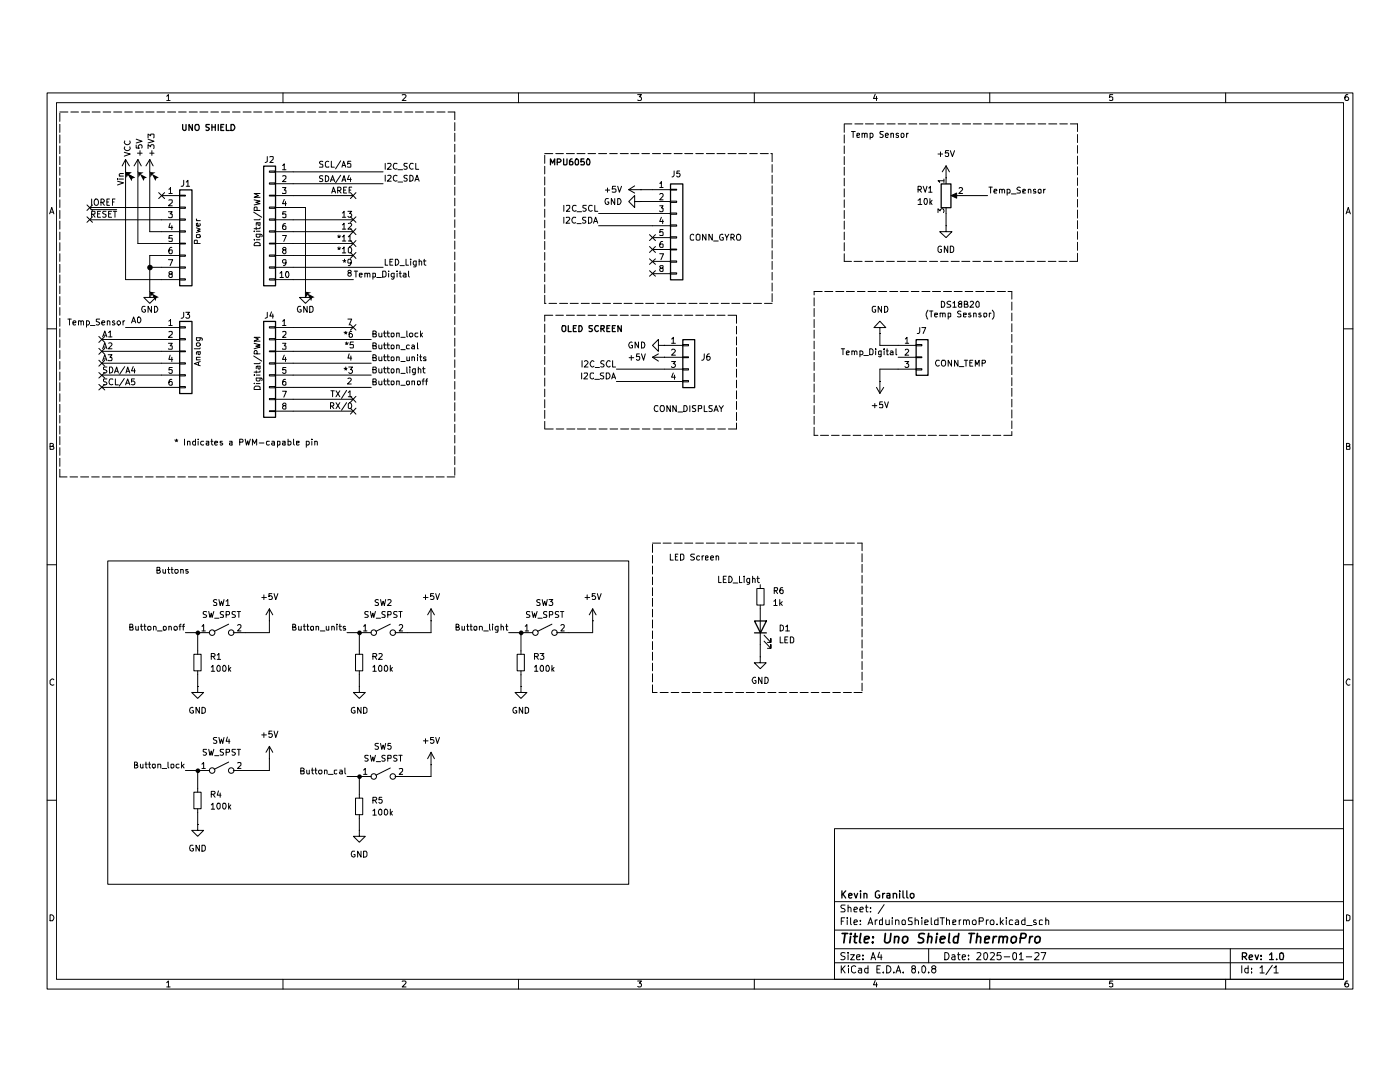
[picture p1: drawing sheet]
<svg xmlns="http://www.w3.org/2000/svg" width="279mm" height="216mm" viewBox="0 0 279 216" stroke-linecap="round" stroke-linejoin="round" font-family="sans-serif">
<g fill="none" stroke="#000" stroke-width=".2">
<path d="M9.4 18.5h260.6v178.9h-260.6zM33.3 19.2l.3-.3v1.2M56.5 18.5v2M80.3 19l.6-.1 .1 .1-.1 .4-.6 .7h.7M103.5 18.5v2M127.3 18.9h.7l-.4 .4 .3 .1 .1 .2-.1 .4h-.6M150.5 18.5v2M174.7 18.8l-.4 .8h.8M174.9 19.2v.9M197.5 18.5v2M222.1 18.9h-.6l-.1 .6 .2-.2 .4 .1 .1 .6h-.7M244.6 18.5v2"/>
<path d="M269 18.9a.55 .55 0 0 0-.6 .5l.1 .6 .4 .1 .3-.3v-.2l-.3-.3h-.3l-.2 .3M11.3 20.5h256.8v174.9h-256.8zM11.9 22.4h1.6M11.9 22.6v1.6M11.9 24.8v1.6M11.9 26.9v1.6M11.9 29.1v1.5M11.9 31.2v1.7M11.9 33.4v1.6M11.9 35.6v1.5M11.9 37.7v1.6M11.9 39.9v1.5"/>
<path d="M14.1 22.4h1.6M16.3 22.4h1.6M18.3 39.7v1.3M18.4 22.4h1.6M19 39.8l.3-.1a.73 .73 0 0 1 0 1.3l-.3-.1a.87 .87 0 0 1 0-1.1zM20.6 22.4h1.5M21.8 39.7h-.5v1.3h.5M22.7 22.4h1.6M22.9 39.7h-.5v1.3M23.5 36.2l1.1 .3-1.1 .4M23.5 35.7h.1M23.8 35.7h.8"/>
<path d="M23.8 35.1h.8M24.6 34.6h-.6l-.2 .2 .2 .3M24.8 30.4l1.2 .3-1.2 .5M24.9 29.3a.55 .55 0 0 0 .5 .8 .55 .55 0 0 0 .5-.8M24.9 28.1a.55 .55 0 0 0 .5 .8 .55 .55 0 0 0 .5-.8M24.9 22.4h1.5M25.1 31.8v24h10.7M25.1 31.8l-.7 1.3M25.1 31.8l.7 1.3M27 22.4h1.6M27.2 29v.5h.6l-.2-.4 .3-.2 .4 .1v.5M27.2 27.8l1.2 .4-1.2 .3"/>
<path d="M27.4 30.6h1M27.5 31.8v16.8h8.3M27.5 31.8l-.7 1.3M27.5 31.8l.7 1.3M27.9 30.1v.9M29.1 22.4h1.6M29.5 29.6v-.7l.6 .4 .1-.4h.4l.1 .1-.1 .6M29.5 27.8l1.2 .4-1.2 .3M29.5 27.5v-.7l.6 .3v-.3h.5v.7M29.9 31.8v14.4h5.9M29.9 31.8l-.8 1.3M29.9 31.8l.7 1.3"/>
<path d="M29.9 30.6h.8M30.3 30.1v.9M31.3 22.4h1.6M31.7 38.4l1.2 1.2M32.3 39h3.5M32.9 38.4l-1.2 1.2M33.3 20.1h.7M33.4 22.4h1.7M33.7 37.8l.3-.4v1.2M33.7 40l.6-.1 .1 .5-.8 .7h.8M33.7 38.6h.7M35.6 22.4h1.6"/>
<path d="M35.8 38.9h1.2v.2h-1.2zM36.7 36v.8l-.2 .4h-.3M37.2 36.3l.3-.3v1.2M37.2 37.2h.6M37.8 22.4h1.6M39.9 22.4h1.6M42.1 22.4h1.5M44.2 22.4h1.6M46.4 22.4h1.5M48.5 22.4h1.6M50.6 22.4h1.6M50.7 39.9l1.2 .2-.8 .3 .8 .2-1.2 .3"/>
<path d="M51.9 38.6h-1.2l.9 .4-.9 .4h1.2M52.8 22.4h1.6M53.3 31.2v1.1l-.4 .1M53.8 38.9h1.1v.2h-1.1zM53.8 36.5h1.1v.2h-1.1zM53.8 34.1h1.1v.3h-1.1zM53.8 31.3h.7v.4l-.7 .7h.7M54.9 39h15.6M54.9 34.3h21.6M54.9 36.7h21.6M54.9 22.4h1.7M56.4 33l.3-.3v1.2"/>
<path d="M56.4 35.1h.7v.5l-.7 .6h.7M56.4 37.4h.7l-.4 .5 .4 .1v.5h-.7M56.4 33.9h.7M56.7 39.8l-.3 .8h.7M57.1 22.4h1.6M59.3 22.4h1.6M61.4 22.4h1.6M63.6 22.4h1.5M64.4 35.1h-.6v.5l.5 .1 .1 .3-.2 .2h-.4M64.4 32.3l-.4-.1-.2 .2 .2 .4 .4 .1v.4l-.6 .1M64.9 35.1l.6 .1 .1 .4-.1 .5-.3 .1h-.3zM65.6 32.3a.45 .45 0 0 0-.7 .1v.7l.2 .3 .5-.1"/>
<path d="M65.7 22.4h1.6M66 36.2l.4-1.1 .4 1.1M66 35.9h.6M66.1 32.2v1.2h.6M66.2 38.5l.3-1.2 .5 1.2M66.3 38.2h.6M67.4 38l.6-.1v-.5l-.6-.1v1.2M67.6 38l.5 .5M67.9 22.4h1.5M68 35l-1 1.5M68 32.1l-1 1.6M68.2 36.2l.5-1.1 .3 1.1"/>
<path d="M68.2 33.4l.4-1.2 .4 1.2M68.3 35.9h.6M68.3 33h.6M68.6 37.9h.4M69.2 37.3h-.6v1.2h.6M69.7 35l-.4 .8h.8M69.7 37.9h.3M69.9 35.5v.7M69.9 38.4l1.1 1.2M70 32.2h-.6l-.1 .6 .2-.2 .4 .1 .1 .6h-.7M70 22.4h1.6M70.2 37.3h-.5v1.2"/>
<path d="M71 38.4l-1.1 1.2M72.1 22.4h1.6M74.3 22.4h1.6M76.5 22.4h1.6M76.9 32.6v1.2M76.9 35v1.2M77.4 32.7l.5-.1 .2 .3-.8 .9h.8M77.4 35.1l.4-.1 .3 .3-.8 .9h.8M78.7 22.4h1.5M79.2 32.7l-.5-.1a.61 .61 0 0 0-.2 .8 .61 .61 0 0 0 .7 .3M79.2 35.1l-.2-.1a.6 .6 0 0 0-.5 .6 .6 .6 0 0 0 .5 .6l.2-.1M79.4 33.9h.9"/>
<path d="M79.4 36.3h.9M80.8 22.4h1.6M81.3 32.6h-.6a.47 .47 0 0 0 0 .5 .47 .47 0 0 0 .5 .2v.4h-.6M81.3 35.1h-.6v.4l.5 .1 .1 .3-.3 .3-.4-.1M81.8 35l.6 .1 .1 .4-.1 .5-.4 .2h-.2zM82.5 32.7l-.5-.1a.61 .61 0 0 0-.3 .8 .61 .61 0 0 0 .8 .3M82.8 36.2l.4-1.2 .5 1.2M82.9 35.8h.6M82.9 22.4h1.6M83 32.6v1.2h.6M85.1 22.4h1.5M87.2 22.4h1.6"/>
<path d="M89.4 22.4h1.4v1.5M90.8 24.5v1.6M90.8 26.6v1.6M90.8 28.8v1.5M90.8 30.9v1.6M90.8 33.1v1.5M90.8 35.2v1.6M90.8 37.3v1.6M90.8 39.5v1.6M108.7 30.6h1.6M108.7 31v1.6M108.7 33.2v1.5"/>
<path d="M108.7 35.3v1.6M108.7 37.4v1.6M108.7 39.6v1.5M110.9 30.6h1.5M113 30.6h1.6M115.1 30.6h1.7M117.3 30.6h1.6M119.5 30.6h1.6M120.8 37.9h.9M121.2 37.5v.9M121.4 39.6h-.4a.67 .67 0 0 0-.3 .7 .67 .67 0 0 0 .5 .5l.3-.2v-.3h-.3M121.7 30.6h1.5"/>
<path d="M122.7 39.6v1.2l-.7-1.2v1.2M122.9 37.2h-.6l-.1 .6 .6-.1 .1 .1v.4l-.1 .2-.6-.1M123.3 39.6h.4a.66 .66 0 0 1 .2 .8 .66 .66 0 0 1-.6 .4zM123.3 37.2l.3 1.2 .4-1.2M123.8 30.6h1.6M125.5 37.8l1.2 .7M125.5 37.8h8.3M125.9 30.6h1.6M126.7 37.1l-1.2 .7M127.8 37.8h.1M128.1 30.6h1.5M130.2 30.6h1.6"/>
<path d="M131.7 36.6h.1l.2-.4v1.2M131.7 38.8l.1-.2h.4l.1 .2v.3l-.6 .8h.6M131.7 37.4h.6M132.3 30.6h1.6M133.8 37.8h1.2v.1h-1.2zM134.5 34.1v.9l-.4 .3M134.5 30.6h1.6M135.6 34.1h-.5l-.1 .5h.6v.6l-.4 .1-.2-.2M136.7 30.6h1.6M138.9 30.6h1.5M141 30.6h1.6M143.1 30.6h1.6"/>
<path d="M145.3 30.6h1.6M147.4 30.6h1.6M149.6 30.6h1.5M151.7 30.6h1.6M153.8 30.6h.3v1.7M154.1 32.9v1.5M154.1 35v1.6M154.1 37.1v1.6M154.1 39.3v1.6M168.5 24.7h1.5M168.5 24.8v1.6M168.5 26.9v1.6"/>
<path d="M168.5 29.1v1.5M168.5 31.2v1.7M168.5 33.4v1.6M168.5 35.6v1.5M168.5 37.7v1.6M168.5 39.9v1.5M169.9 26.2h.8M170.3 26.2v1.2M170.6 24.7h1.6M171 27l.5-.1v-.2h-.5v.6h.5M172 26.8l.2-.2 .4 .1v.7M172 26.6v.8"/>
<path d="M172.6 26.8l.1-.2 .4 .1v.7M172.7 24.7h1.6M173.7 26.7l.3-.1 .2 .2v.5h-.5M173.7 26.6v1.2M174.9 24.7h1.5M176.3 26.2h-.6v.6l.5 .1 .1 .3-.3 .2-.4-.1M176.7 27l.6-.1-.2-.3-.4 .2v.5l.2 .1 .3-.1M177 24.7h1.6M177.8 26.8l.2-.2 .3 .1v.7M177.8 26.6v.8M179.2 24.7h1.6M179.3 26.7l-.3-.1-.2 .2 .2 .2 .3 .1v.2h-.5"/>
<path d="M180 26.6l.3 .1 .1 .1v.4l-.2 .2-.4-.1v-.5zM180.9 26.6v.8M181.3 26.6l-.4 .2M181.4 24.7h1.6M183.2 40l.4-.4v1.2M183.2 37.8h.6v-.5l-.6-.1v1.2M183.5 24.7h1.6M183.5 37.8l.4 .6M184.2 37.2l.5 1.2 .3-1.2M184.5 39.7l.1-.1a.59 .59 0 0 1 .5 .4 .59 .59 0 0 1-.1 .6l-.2 .2-.3-.2zM185.3 37.5h.2l.2-.3v1.2M185.3 38.4h.7"/>
<path d="M185.6 39.6v1.2M185.7 24.7h1.5M186 40l-.4 .5M187.2 30.7h.9M187.7 30.3v.9M187.8 24.7h1.6M188.4 36.1h-1.2l.3 .3M188.4 35.7v.7M188.8 35.5h.1M188.8 33.1v3.6M188.8 33.1l-.8 1.2M188.8 33.1l.7 1.2"/>
<path d="M189.3 30.1h-.6l-.1 .5h.7v.5l-.2 .1h-.3l-.2-.1M189.7 30.1l.4 1.1 .4-1.1M189.8 39l1.1-.5v1zM190 24.7h1.5M190.2 39h6.9M191.4 37.6l.5-.2 .2 .4-.8 .8h.8M192.1 24.7h1.6M194.2 24.7h1.6M196.4 24.7h1.6M197.4 37.3h.6M197.7 37.3v1.2M198.4 38.2l.6-.2-.2-.2-.4 .1v.5l.1 .1h.4"/>
<path d="M198.5 24.7h1.7M199.5 37.8h.3l.2 .1v.6M199.5 37.8v.7M200 37.9l.2-.1 .3 .1v.6M200.7 24.7h1.6M201 37.8a.36 .36 0 0 1 .6 .2l-.1 .5h-.5M201 37.8v1.1M201.8 38.7h1M202.9 24.7h1.6M203.6 37.4l-.4-.1-.3 .3 .1 .2 .6 .3v.3l-.7 .1M204.1 38.2l.5-.2v-.2h-.5v.7h.5M205 24.7h1.6"/>
<path d="M205.2 37.8h.4l.1 .1v.6M205.2 37.8v.7M206.7 37.8h-.5v.3l.5 .1 .1 .2-.1 .1h-.5M207.2 24.7h1.5M207.3 37.8h.5l-.1 .7h-.4zM208.3 37.8v.7M208.6 37.8l-.3 .2M209.3 24.7h1.6M211.5 24.7h1.5M213.6 24.7h1.5v1.5M215.1 26.8v1.6M215.1 29v1.6"/>
<path d="M215.1 31.2v1.6M215.1 33.3v1.6M215.1 35.5v1.5M215.1 37.6v1.6M215.1 39.8v1.5M9.9 42.7l.4-1.3 .5 1.3M10.1 42.3h.6M11.9 42v1.6M11.9 44.1v1.6M11.9 46.3v1.5M11.9 48.4v1.6M11.9 50.6v1.6"/>
<path d="M11.9 52.7v1.7M11.9 54.9v1.6M11.9 57.1v1.5M11.9 59.2v1.6M17.4 40.9l1.1 1.1M17.4 43.3l1.1 1.1M17.9 41.4h17.9M17.9 43.9h17.9M18.1 41.8h5.2M18.3 42.8l.7-.1v-.5h-.7v1.1M18.5 40.9l-1.1 1.1M18.5 43.3l-1.1 1.1"/>
<path d="M18.5 42.8l.5 .5M19.5 42.7h.4M20.1 42.2h-.6v1.1h.6M20.2 40.4l.5-.1 .1-.3-.2-.3h-.4v1.3M20.4 40.4l.4 .6M21.2 42.2h-.5l-.2 .1 .2 .4 .5 .1v.4l-.2 .1h-.5M21.3 40.3h.4M21.7 42.7h.4M22.3 42.2h-.6v1.1h.6M22.4 40.3h.4M22.6 42.2h.7M22.9 42.2v1.1"/>
<path d="M29.9 53.3h5.9M33.6 42.2h.8l-.4 .5 .4 .1v.5h-.8M33.6 51.8h.9l-.5 1.2M34 44.5l-.3 .9h.8M34 54.7l-.3-.3 .1-.1h.6v.3l-.4 .1a.35 .35 0 0 0-.3 .3 .35 .35 0 0 0 .3 .4l.4-.1v-.5l-.2-.1M34.3 49.4h-.3a.93 .93 0 0 0-.2 1.1l.4 .1 .2-.1v-.5l-.6-.1-.1 .2M34.3 45v.8M34.4 47h-.6l-.1 .6 .6-.1 .1 .6h-.7M35.8 55.6h1.2v.3h-1.2zM35.8 53.3h1.2v.2h-1.2zM35.8 50.9h1.2v.2h-1.2zM35.8 48.5h1.2v.2h-1.2z"/>
<path d="M35.8 46.1h1.2v.2h-1.2zM35.8 43.7h1.2v.2h-1.2zM35.8 41.3h1.2v.3h-1.2zM35.8 51h-5.9v8.4h1.2l-1.2 1.1-1.2-1.1h1.2M39.2 46.9l.7-.1v.6h-.6zM39.2 45.5l.8 .2-.6 .3 .6 .1-.8 .3M39.2 43.7v.2l.2 .1M39.2 44h.8M39.4 48.6v-.6l-.5-.1-.1 .7h1.2M39.9 44.6l.1 .4-.2 .1-.6-.1v-.4l.3-.1v.6M50.6 42.3l1.6 1M50.7 47.8h.1"/>
<path d="M50.7 46.1h.1M50.9 48.4h.8l.2 .2v.4h-1.2zM51.1 45.3v.5M51.1 47.8h.8M51.1 46.1h.8M51.3 42v-.6l-.5-.1-.1 .7h1.2M51.4 44.4l.2 .6h.3v-.6h-.8v.6M51.9 46.7v.5h-.8v-.5h1l.2 .3-.1 .2M51.9 45.3v.3h-.2h-1M51.9 43.7l-.2 .2h-1M53.8 55.6h1.1v.3h-1.1zM53.8 53.3h1.1v.2h-1.1z"/>
<path d="M53.8 50.9h1.1v.2h-1.1zM53.8 48.5h1.1v.2h-1.1zM53.8 46.1h1.1v.2h-1.1zM53.8 43.7h1.1v.2h-1.1zM53.8 41.3h1.1v.3h-1.1zM54.9 41.4h6.1v18h1.1l-1.1 1.1-1.2-1.1h1.2M54.9 55.8h15.6M54.9 43.9h15.6M54.9 46.2h15.6M54.9 48.6h15.6M54.9 51h15.6M54.9 53.3h21.6"/>
<path d="M55.9 54.5l.3-.3v1.2M55.9 55.4h.7M56.4 47h.7l-.5 1.2M56.6 49.9l-.2-.3 .2-.2h.3l.2 .4-.5 .1-.2 .2v.3l.2 .2 .5-.1v-.5l-.2-.1M57 44.6h-.3a.73 .73 0 0 0-.1 1.2l.5-.1v-.5l-.5-.2-.2 .3M57 40.2v.9M57.1 54.3l.3-.1a.78 .78 0 0 1 0 1.2l-.3-.1zM57.1 42.2h-.6l-.1 .6h.7v.5h-.7M57.1 52.3l-.1 .2h-.4l-.2-.2v-.3l.2-.2 .5 .1v.8l-.2 .2-.3 .1M67.4 49.4l.2 .2 .4-.2M67.4 47.1l.2 .1 .4-.1M67.5 49.8l.1-.2 .2 .2"/>
<path d="M67.5 47.4l.1-.2 .2 .2M67.6 46.9v.3M67.6 49.3v.3M68.3 44.9l.4-.4v1.2M68.3 49.6h.2l.2-.3v1.2M68.3 47.2h.2l.2-.3v1.2M68.3 42.5l.4-.3v1.1M68.3 45.7h.7M68.3 50.5h.7M68.3 48.1h.7M68.3 43.3h.7M68.4 52h.6"/>
<path d="M68.6 52.3l.1-.2 .2 .2M68.7 51.7v.4M69.4 42.2h.8l-.4 .4 .3 .1 .1 .4-.3 .2h-.3l-.2-.1M69.5 44.6l.4-.1 .3 .4-.8 .8h.8M69.5 47.2l.3-.3v1.2M69.5 48.1h.7M69.7 54.4l-.3-.2a.35 .35 0 0 1 .4-.3 .35 .35 0 0 1 .3 .3l-.3 .2a.36 .36 0 0 0-.4 .4 .36 .36 0 0 0 .6 .3 .36 .36 0 0 0 0-.6l-.2-.1M69.8 49.3a.71 .71 0 0 1 .2 1.2h-.3l-.2-.2v-.8zM69.9 43.3l1.1 1.1M69.9 50.4l1.1 1.2M69.9 48l1.1 1.2M69.9 45.6l1.1 1.2"/>
<path d="M70.1 52.3l-.1 .2-.6-.1v-.5l.2-.2 .4 .2a.85 .85 0 0 1-.2 1.1h-.3M70.7 54.1h.7M71 54.1v1.2M71 43.3l-1.1 1.1M71 50.4l-1.1 1.2M71 48l-1.1 1.2M71 45.6l-1.1 1.2M71.7 54.9l.6-.1-.1-.3h-.4l-.1 .2v.4l.2 .2 .3-.1M72.8 54.6l.4-.1 .1 .8M72.8 54.5v.8M73.3 54.7l.1-.2h.3l.1 .8M74.4 55.2h.5l-.1-.7h-.4v1.2"/>
<path d="M75.2 55.4h.9M76.4 54.1h.5l.1 .3v.6l-.3 .3h-.3zM76.9 51.7v1.2h.5M77.6 54.1v.1M77.6 54.5v.8M77.8 52.2h.4M78.4 51.7h-.6v1.2h.6M78.7 55.2h-.6v-.5l.1-.2h.5v1l-.3 .2-.3-.1M78.9 51.7h.4a.66 .66 0 0 1 .3 .8 .66 .66 0 0 1-.7 .4zM79.2 54.1v.1M79.2 54.5v.8M79.7 54.5h.4"/>
<path d="M79.8 54.1v1.1l.3 .1M79.8 53h.9M80.5 54.5h.4l.1 .8M81 51.7v1.2h.5M81 54.8l-.5 .1-.1 .1 .2 .3 .4-.1M81.5 54.1v1l.2 .2M82 51.7v.1M82 52.1v.8M83.1 52.1v1l-.2 .2h-.4M83.1 52.2l-.4-.1-.2 .2v.5h.6M83.7 52.2l.1-.1 .4 .1v.7M83.7 51.7v1.2"/>
<path d="M84.5 52.1h.5M84.7 51.7v1l.3 .2M90.8 41.7v1.6M90.8 43.9v1.5M90.8 46v1.6M90.8 48.1v1.6M90.8 50.3v1.5M90.8 52.4v1.6M90.8 54.6v1.5M90.8 56.7v1.6M90.8 58.8v1.7M108.7 58.9v1.6h.3"/>
<path d="M108.7 41.7v1.6M108.7 43.9v1.6M108.7 46.1v1.6M108.7 48.2v1.6M108.7 50.4v1.5M108.7 52.5v1.6M108.7 54.7v1.5M108.7 56.8v1.6M112.5 41v1.2M112.5 43.3v1.2M113 43.4l.5-.1 .2 .4-.8 .8h.8M113 41.1h.7v.4l-.7 .7h.7"/>
<path d="M114.9 43.4l-.5-.1a.61 .61 0 0 0-.3 .8 .61 .61 0 0 0 .8 .3M115 41.1l-.5-.1a.67 .67 0 0 0-.3 .7 .67 .67 0 0 0 .5 .5l.3-.2M115.1 44.6h.9M115.1 42.2h1M116.9 43.3h-.6a.47 .47 0 0 0 .1 .5 .47 .47 0 0 0 .4 .2v.4h-.6M117 41l-.7 .1v.3l.7 .4-.2 .4-.5-.1M117.4 43.3h.5l.2 .3v.7l-.3 .2h-.4zM118.2 41.1l-.5-.1a.67 .67 0 0 0-.3 .7 .67 .67 0 0 0 .5 .5l.3-.2M118.4 44.5l.5-1.2 .4 1.2M118.6 44.2h.5M118.7 41v1.2h.6M119.5 42.6h14.3"/>
<path d="M119.5 45h14.3M126.7 40.2v-1.2l-1.2 1.2 1.2 1.2v-1.2h1.1M127.8 40.2h.1M127.8 40.2h6M129.6 46.8l1.2 1.2M129.6 49.2l1.2 1.2M129.6 54l1.2 1.1M129.6 51.6l1.2 1.1M130.2 47.4h3.6M130.2 49.8h3.6M130.2 52.2h3.6M130.2 54.6h3.6"/>
<path d="M130.8 46.8l-1.2 1.2M130.8 49.2l-1.2 1.2M130.8 54l-1.2 1.1M130.8 51.6l-1.2 1.1M131.7 41.1h.6l-.3 .4 .3 .1v.5l-.1 .1h-.4l-.1-.1M131.7 50.6h.7l-.5 1.2M131.9 53.5l-.2-.3 .1-.2h.4l.1 .3-.1 .2h-.4l-.1 .3v.3l.2 .1 .4-.1v-.5l-.1-.1M132 43.3l-.3 .9h.7M132.2 48.2l-.4 .1-.1 .9 .1 .2 .5-.1-.1-.6h-.4l-.1 .2M132.2 43.9v.7M132.3 45.8h-.6v.6l.1-.2h.4l.1 .2v.5h-.6M133.8 54.4h1.2v.3h-1.2z"/>
<path d="M133.8 52.1h1.2v.2h-1.2zM133.8 49.7h1.2v.2h-1.2zM133.8 47.2h1.2v.3h-1.2zM133.8 44.9h1.2v.2h-1.2zM133.8 42.5h1.2v.3h-1.2zM133.8 40.1h1.2v.3h-1.2zM138.4 46.9l-.3-.2-.3 .4v.6l.1 .2 .5-.1M138.9 46.9l.3-.2 .5 .2v.9l-.2 .1h-.4l-.2-.1zM140.9 46.7v1.2l-.7-1.2v1.2M142.2 46.7v1.2l-.7-1.2v1.2M142.4 48.1h.9M144.3 46.8l-.1-.1a.66 .66 0 0 0-.6 .5 .66 .66 0 0 0 .2 .7l.6-.1v-.4h-.3"/>
<path d="M144.7 46.7l.3 .7 .5-.7M145 47.4v.5M145.9 47.4h.4l.3-.4-.3-.3h-.4v1.2M146.1 47.4l.5 .5M147.1 46.9l.2-.2 .4 .1a.87 .87 0 0 1 0 1.1h-.5l-.2-.3zM154.1 41.4v1.6M154.1 43.6v1.5M154.1 45.7v1.6M154.1 47.8v1.6M154.1 50v1.6M154.1 52.2v1.6M154.1 54.4v1.5"/>
<path d="M154.1 56.5v1.6M154.1 58.6v1.6M162.5 59.4v1.6M164.1 58.2h-1.6v.6M164.6 58.2h1.6M166.8 58.2h1.6M168.5 50.6v1.6h1.4M168.5 42v1.6M168.5 44.1v1.6M168.5 46.3v1.5M168.5 48.4v1.6M168.9 58.2h1.6"/>
<path d="M170.4 52.2h1.6M171.1 58.2h1.5M172.6 52.2h1.6M173.2 58.2h1.6M174.8 52.2h1.6M175.3 58.2h1.7M177 52.2h1.5M177.5 58.2h1.7M179.1 52.2h1.6M179.7 58.2h1.6M181.2 52.2h1.6M181.9 58.2h1.5"/>
<path d="M183.2 40.8h.8M183.4 52.2h1.5M184 58.2h1.6M185.5 52.2h1.6M185.7 40.3l.3 .5M186.1 58.2h1.6M187.2 42.4v-.7l.4 .4 .3-.4h.4v.7M187.7 52.2h1.5M187.9 49.2l-.4-.1-.3 .3v.6l.3 .4 .4-.1v-.5h-.2M188.3 58.2h1.6M188.8 45v1.2h1.2l-1.2 1.2-1.3-1.2h1.3M188.8 45h.1"/>
<path d="M188.8 41.4v3.6M189.1 49.1v1.3l-.6-1.3v1.3M189.7 49.1h.3l.3 .3v.6l-.3 .4h-.3zM189.8 52.2h1.6M190.4 58.2h1.6M191.9 52.2h1.6M192.6 58.2h1.5M194.1 52.2h1.6M194.7 58.2h1.6M196.3 52.2h1.6M196.8 58.2h1.7M198.5 52.2h1.5"/>
<path d="M199.1 58.2h1.6M200.6 52.2h1.6M201.2 58.2h.7v1.5M202.7 52.2h1.6M204.9 52.2h1.5M207 52.2h1.6M209.2 52.2h1.5M211.3 52.2h1.6M213.4 52.2h1.7M215.1 41.9v1.6M215.1 44v1.6M215.1 46.2v1.6"/>
<path d="M215.1 48.3v1.7M215.1 50.5v1.6M268.6 42.7l.5-1.3 .4 1.3M268.7 42.3h.6M9.4 65.6h1.9M11.9 61.4v1.5M11.9 63.5v1.6M11.9 65.6v1.6M11.9 67.8v1.5M11.9 69.9v1.6M11.9 72.1v1.6M11.9 74.3v1.6"/>
<path d="M11.9 76.4v1.6M11.9 78.6v1.5M13.5 63.7h.7M13.9 63.7v1.2M14.6 64.4l.6-.1-.2-.3-.4 .2v.5l.1 .2 .4-.1M15.7 64.2l.1-.2 .4 .2v.7M15.7 64v.9M16.2 64.2l.1-.2 .4 .2v.7M17.3 64.1l.3-.1 .3 .3v.3l-.3 .3-.3-.1M17.3 64v1.3M18 64.9h1M19.7 69.5l1.2 1.2"/>
<path d="M19.7 67.1l1.2 1.2M19.7 71.9l1.2 1.2M19.7 74.3l1.2 1.1M19.7 76.7l1.2 1.1M19.9 63.7l-.7 .1v.3l.7 .4-.3 .4-.4-.1M20.3 64.4l.6-.1-.2-.3-.4 .2v.5l.2 .2 .3-.1M20.3 67.7h15.5M20.3 70.1h15.5M20.3 72.5h15.5M20.3 74.8h15.5M20.3 77.3h15.5M20.5 69.6l.4-1.2 .4 1.2"/>
<path d="M20.5 67.2l.4-1.2 .4 1.2M20.5 72l.4-1.2 .4 1.2M20.7 69.3h.5M20.7 66.9h.5M20.7 71.6h.5M20.9 69.5l-1.2 1.2M20.9 67.1l-1.2 1.2M20.9 71.9l-1.2 1.2M20.9 74.3l-1.2 1.1M20.9 76.7l-1.2 1.1M21.3 73.2l-.6 .1v.4l.6 .4-.2 .3-.4-.1M21.3 75.6l-.6 .1v.3l.6 .5-.2 .3-.4-.1"/>
<path d="M21.4 64.2l.2-.2 .3 .2v.7M21.4 64v.9M21.6 70.8h.8l-.5 .5h.4v.7l-.7-.1M21.7 68.5l.4-.1 .3 .3-.8 .9h.8M21.7 66.4l.3-.4v1.2M21.7 67.2h.7M21.8 73.2h.5a.66 .66 0 0 1 .2 .8 .66 .66 0 0 1-.7 .4zM22.5 75.7l-.5-.1a.61 .61 0 0 0-.2 .8 .61 .61 0 0 0 .7 .3M22.9 74.4l.4-1.2 .3 1.2M22.9 64.1l-.3-.1-.2 .3 .5 .4-.1 .2-.4-.1M22.9 74.1h.6M23 75.6v1.2h.6"/>
<path d="M23.4 64.3l.4-.3 .2 .3v.3l-.4 .3-.2-.3zM24.6 64v.9M24.8 75.5l-1 1.5M24.9 64l-.3 .3M24.9 73.2l-1 1.5M25.1 76.8l.4-1.2 .4 1.2M25.1 65.4h10.7M25.1 74.4l.4-1.2 .4 1.2M25.1 76.5h.6M25.2 74.1h.6M26.2 64.4l.5-1.2 .4 1.2M26.4 64.1h.5"/>
<path d="M26.6 73.2l-.4 .8h.8M26.8 75.6h-.6v.6l.5-.2 .2 .3-.1 .4h-.6M26.8 73.6v.8M27.5 63.3l.3-.1a.64 .64 0 0 1 .3 .7 .64 .64 0 0 1-.4 .5l-.3-.2zM29 61.1h-.5a.67 .67 0 0 0-.2 .7 .67 .67 0 0 0 .5 .5l.2-.2v-.3h-.2M30.2 61.1v1.2l-.7-1.2v1.2M30.8 61.1h.4a.66 .66 0 0 1 .3 .8 .66 .66 0 0 1-.7 .4zM33.6 68.5h.8l-.4 .5 .4 .1v.5h-.8M33.7 64.1l.3-.3v1.1M33.7 66.2h.7v.4l-.8 .7h.8M33.7 64.9h.7M34 70.9l-.3 .8h.8"/>
<path d="M34.3 75.7l-.4 .1-.2 .8 .3 .3 .4-.1v-.5l-.2-.2h-.2l-.3 .3M34.3 71.3v.8M34.4 73.3h-.6l-.1 .5h.7v.5l-.2 .2h-.3l-.2-.2M35.8 77.1h1.2v.3h-1.2zM35.8 74.8h1.2v.2h-1.2zM35.8 72.4h1.2v.2h-1.2zM35.8 70h1.2v.2h-1.2zM35.8 67.6h1.2v.2h-1.2zM35.8 65.2h1.2v.2h-1.2zM36.7 62.3v.9l-.2 .2-.3 .1M37.1 62.3h.7l-.4 .4 .4 .1v.2v.4l-.5 .1-.2-.2M39.2 68.5h.7v.5l-.5 .1-.2-.2z"/>
<path d="M39.2 71.8h.8M39.5 70.2v.5l.2 .1 .3-.2-.1-.4M39.6 72.3v.6M39.9 67.4v.5l-.5 .1-.2-.2v-.4h.9l.3 .2-.1 .3M40 72.1l-1.2 .5 1.2 .4M40 71.3h-.8l.1 .5M40 70.2l-.8 .1v.4M40 69.4l-.1 .2h-1.1M50.6 71l1.6 1.1M50.7 76.5h.1M50.7 74.8h.1M50.7 68.5l1.2 .3-.8 .3 .8 .2-1.2 .3"/>
<path d="M50.8 77.2l.2-.2h.6l.3 .2v.5h-1.2zM51.1 74.8h.8M51.1 76.5h.8M51.1 74v.4M51.3 70.6v-.5l-.2-.2-.3 .1-.1 .6h1.2M51.4 73.1l.1 .4 .1 .2 .3-.1v-.5l-.8 .1v.4M51.9 75.4v.5l-.2 .1h-.4l-.2-.1v-.5h1.1v.5M51.9 74v.3h-1.2M51.9 72.4l-.2 .2h-1M51.9 67.3h-1.2l.9 .3-.9 .5h1.2M53.3 62.3v1l-.4 .2M53.8 79.5h1.1v.3h-1.1z"/>
<path d="M53.8 77.1h1.1v.3h-1.1zM53.8 74.8h1.1v.2h-1.1zM53.8 72.4h1.1v.2h-1.1zM53.8 70h1.1v.2h-1.1zM53.8 67.6h1.1v.2h-1.1zM53.8 65.2h1.1v.2h-1.1zM54.2 62.2l-.4 .9h.8M54.4 62.7v.8M54.9 65.4h15.6M54.9 67.7h19.2M54.9 70.1h19.2M54.9 72.5h19.2"/>
<path d="M54.9 74.8h19.2M54.9 77.3h19.2M54.9 79.7h15.6M56.4 64.1l.3-.3v1.1M56.4 66.2h.7v.4l-.7 .7h.7M56.4 68.5h.7l-.4 .5 .4 .1v.5h-.7M56.4 78.1h.7l-.5 1.1M56.4 64.9h.7M56.7 70.9l-.3 .8h.7M57 75.7h-.3a.73 .73 0 0 0-.1 1.2l.5-.1v-.5l-.5-.2-.2 .3M57 71.3v.8M57.1 73.3h-.6l-.1 .5h.7v.5l-.2 .2h-.3l-.2-.2"/>
<path d="M60 61.1h-.4a.67 .67 0 0 0-.2 .7 .67 .67 0 0 0 .5 .5l.2-.2v-.3h-.2M61.3 61.1v1.2l-.7-1.2v1.2M61.8 61.1h.5l.2 .3v.6l-.4 .3h-.3zM66 78h.7M66.4 78v1.2M67.1 78l.7 1.2M67.8 78l-.7 1.2M68.7 73.5h.6M68.7 66.3h.6M68.8 73.8l.2-.2 .2 .2M68.8 66.6l.2-.2 .2 .2M68.9 68.4l.3 .2 .3-.2"/>
<path d="M69 68.7l.2-.1 .1 .1M69 66.1v.3M69 73.2v.4M69.2 77.9l-1 1.6M69.2 68.2v.4M69.4 63.7h.8l-.5 1.2M69.4 75.5l.4-.1 .3 .4-.8 .8h.8M69.5 78.3l.3-.3v1.2M69.5 79.2h.7M69.6 73.2h.8l-.5 .5 .4 .1 .1 .5-.3 .2h-.3l-.2-.2M69.7 70.6l-.3 .9h.8M69.9 79.1l1.1 1.2"/>
<path d="M69.9 64.8l1.1 1.1M70 71v.9M70.2 66.1h-.4l-.1 .3v.8h.6l.1-.4-.3-.3h-.3l-.1 .3M70.5 68.2h-.6l-.1 .6 .6-.1 .1 .6h-.7M71 79.1l-1.1 1.2M71 64.8l-1.1 1.1M74.4 66.6h.4l.3-.2-.1-.3-.6-.1v1.2h.5l.2-.1v-.4l-.3-.1M74.4 76.2h.4l.3-.3-.2-.3h-.5v1.2l.7-.1v-.4l-.3-.1M74.4 73.7h.5l.2-.3-.2-.2h-.5v1.2h.5l.2-.1v-.4l-.3-.2M74.4 69l.6-.1v-.4l-.6-.1v1.2h.6l.1-.5-.3-.1M74.4 71.4l.6-.1 .1-.3-.3-.2h-.4v1.2h.6l.1-.5-.3-.1M75.6 66.5v.6l.2 .1 .4-.1"/>
<path d="M75.6 76v.6l.2 .2 .4-.1M75.6 73.6v.7l.2 .1 .4-.1M75.6 68.8l.1 .8 .5-.1M75.6 71.2l.1 .8 .5-.1M76.2 66.5v.7M76.2 68.8v.8M76.2 71.2v.8M76.2 73.6v.8M76.2 76v.8M76.5 66.5h.5M76.5 76h.5M76.5 73.6h.5"/>
<path d="M76.5 68.8h.5M76.5 71.2h.5M76.7 66v1.1l.3 .1M76.7 75.6v1l.3 .2M76.7 73.2v1.1l.3 .1M76.7 68.4v1l.1 .2h.2M76.7 70.8v1l.1 .2h.2M77.2 66.5h.5M77.2 76h.5M77.2 73.6h.5M77.2 68.8h.5M77.2 71.2h.5"/>
<path d="M77.4 66v1.1l.3 .1M77.4 75.6v1l.3 .2M77.4 73.2v1.1l.3 .1M77.4 68.4v1l.1 .2h.2M77.4 70.8v1l.1 .2h.2M78.1 66.5h.5v.6h-.5zM78.1 76.1l.5-.1v.7h-.5zM78.1 73.7l.1-.1 .4 .1v.6l-.4 .1-.1-.1zM78.1 68.9h.5v.7l-.5-.1zM78.1 71.3h.5v.7l-.5-.1zM79.2 66.5h.5v.7M79.2 76.1l.5-.1v.8"/>
<path d="M79.2 73.7l.1-.1 .4 .1v.7M79.2 68.9h.5v.7M79.2 71.3h.5v.7M79.2 66.5v.7M79.2 68.8v.8M79.2 71.2v.8M79.2 73.6v.8M79.2 76v.8M80 67.3h.9M80 76.9h.9M80 74.5h.9M80 69.8h.9"/>
<path d="M80 72.1h.9M81.2 66v1.1l.2 .1M81.2 76l.5 .1v.6h-.5zM81.2 73.2v1.1l.2 .1M81.2 71.2v.8l.5-.1M81.7 66.6l.2-.1h.3l.2 .1-.1 .5h-.5zM81.7 68.9a.36 .36 0 0 0-.6 .2l.1 .5h.5M81.7 71.2v.8M81.8 73.2v.1M81.8 73.6v.8M82.2 76.1l.5-.1v.8M82.2 68.9l.3-.1 .2 .2v.6h-.5l-.1-.3 .6-.2"/>
<path d="M82.2 71.3h.5v.7M82.2 71.2v.8M82.2 76v.8M82.9 73.6v1l-.2 .2h-.3M82.9 73.7l-.4-.1-.2 .2 .1 .5h.5M83.3 76.1l.5-.1v.7h-.5zM83.3 68.4v1.2h.2M83.3 70.8v.2M83.3 71.2v.8M83.4 66.5h-.5l-.1 .1 .1 .5h.5M83.5 73.7l.2-.1 .3 .1v.7M83.5 73.2v1.2"/>
<path d="M83.7 71.2h.5M83.9 70.8v1l.3 .2M83.9 66v1.2M84 66.8l.3 .4M84.2 76h.5M84.3 66.5l-.4 .4M84.3 73.6h.5M84.5 73.2v1.1l.3 .1M84.7 75.6l-.3 .2v1M84.9 76h.4M85 71.3l-.3-.1-.2 .2 .2 .2h.3v.4h-.5M85.3 75.6l-.2 .2v1"/>
<path d="M90.8 61v1.6M90.8 63.2v1.6M90.8 65.4v1.5M90.8 67.5v1.6M90.8 69.6v1.6M90.8 71.8v1.5M90.8 73.9v1.6M90.8 76.1v1.5M90.8 78.2v1.6M108.7 64.7v1.6M108.7 66.9v1.5M108.7 69v1.6"/>
<path d="M108.7 71.1v1.6M108.7 73.3v1.5M108.7 75.4v1.6M108.7 77.6v1.6M108.7 79.8v1.6M109.6 60.5h1.5M110.3 62.9h-1.6v1.2M110.9 62.9h1.5M111.7 60.5h1.6M113 62.9h1.6M113.8 60.5h1.6M115.1 62.9h1.7"/>
<path d="M116 60.5h1.6M116.1 74.4v1.2M116.2 72v1.2M116.6 74.5l.6-.1 .1 .4-.8 .8h.8M116.7 72.1l.4-.1 .2 .4-.7 .8h.7M117.3 62.9h1.6M118.1 60.5h1.6M118.4 74.5l-.5-.1-.1 .3 .1 .7 .2 .2 .3-.2M118.5 72.1l-.2-.1a.65 .65 0 0 0-.5 .6 .65 .65 0 0 0 .5 .6l.2-.1M118.7 75.7h.9M118.8 73.3h.8M119.5 62.9h1.6"/>
<path d="M120.3 60.5h1.5M120.5 74.4h-.5l-.2 .2 .2 .3 .5 .2v.3l-.2 .2-.5-.1M120.6 72.1h-.6v.5l.5 .1 .1 .3-.3 .2h-.4M121 74.4h.5a.66 .66 0 0 1 .2 .8 .66 .66 0 0 1-.7 .4zM121.7 62.9h1.5M121.8 72.1a.54 .54 0 0 0-.7 0 .54 .54 0 0 0-.1 .6l.4 .5 .4-.1M122.1 75.6l.3-1.2 .5 1.2M122.2 75.3h.6M122.3 72v1.2h.6M122.4 60.5h1.6M123 73.7h13.2M123 76.1h13.2"/>
<path d="M123.8 62.9h1.6M124.5 60.5h1.7M125.6 71.4h.9M125.9 62.9h1.6M126 71v.9M126.2 68.3l-.1-.1a.66 .66 0 0 0-.6 .5 .66 .66 0 0 0 .2 .7l.5-.1v-.4h-.2M126.7 60.5h1.7M127.4 68.2v1.2l-.7-1.2v1.2M127.6 70.6h-.5l-.1 .6 .6-.1v.7l-.4 .1-.2-.2M128 70.6l.4 1.3 .4-1.3M128 68.2a.66 .66 0 0 1 .7 .5 .66 .66 0 0 1-.3 .7h-.4zM128.1 62.9h1.5"/>
<path d="M128.9 60.5h1.6M130.2 71.3l1.2 .8M130.2 71.3h6M130.2 62.9h1.6M131.1 60.5h1.5M131.4 68.9v-1.2l-1.2 1.2 1.2 1.2v-1.2h1.2M131.4 70.6l-1.2 .7M132.3 62.9h1.6M132.6 71.3h.1M132.6 68.9h.1M132.6 68.9h3.6M133.2 60.5h1.6"/>
<path d="M134 67.6l.4-.3v1.2M134 69.8l.2-.1h.3l.3 .2-.8 1h.8M134 72.1h.8l-.4 .5h.3l.1 .5-.3 .2h-.3l-.2-.1M134 68.5h.8M134.4 74.4l-.4 .9h.8M134.5 62.9h1.6M134.6 74.8v.9M135.3 60.5h1.6M136.2 75.9h1.2v.3h-1.2zM136.2 73.6h1.2v.2h-1.2zM136.2 71.2h1.2v.2h-1.2zM136.2 68.7h1.2v.3h-1.2z"/>
<path d="M136.7 62.9h1.6M137.5 60.5h1.6M138.9 62.9h1.5M139.6 60.5h1.6M140.5 70.6v.9l-.1 .3-.4 .1M141 62.9h1.6M141.6 70.6l-.4 .1-.1 .3v.7l.4 .2 .2-.3v-.3l-.1-.2h-.5v.2M141.8 60.5h1.5M143.1 62.9h1.6M143.9 60.5h1.6M145.3 62.9h1.6M146 60.5h1.7"/>
<path d="M147 62.9v1.6M147 65.1v1.5M147 67.2v1.6M147 69.3v1.7M147 71.5v1.7M147 73.7v1.6M147 75.9v1.5M147 78v1.6M148.3 60.5h1.6M150.4 60.5h1.6M152.6 60.5h1.5M162.5 61.6v1.6"/>
<path d="M162.5 63.8v1.6M162.5 65.9v1.6M162.5 68.1v1.5M162.5 70.2v1.6M162.5 72.3v1.6M162.5 74.5v1.6M162.5 76.6v1.6M162.5 78.8v1.5M167.9 69.6h.7M168.2 69.6v1.2M168.9 70.4l.6-.1-.2-.3-.4 .2v.4l.1 .2h.4M170 70.1l.3-.1 .2 .2v.6"/>
<path d="M170 70v.8M170.5 70.2l.2-.2 .3 .2v.6M171.6 70.1l.4-.1 .2 .3v.3l-.2 .2h-.4M171.6 70v1.2M172.4 71h.9M173.6 69.6h.3l.3 .3v.6l-.1 .3h-.5zM174.8 69.6v.2M174.8 61.1h-.6l-.1 .3v.6l.1 .2h.6v-.4h-.2M174.8 70v.8M174.9 77.3l.7 1.2M175.6 76.1h.1M175.6 65.4h1.2l-1.2-1.3-1.2 1.3h1.2v1.1"/>
<path d="M175.6 66.5h.1M175.6 66.5v2.4h7.2M175.9 70v1.1h-.6M175.9 70.1h-.6v.6l.6 .1M175.9 61.1v1.2l-.6-1.2v1.2M176.4 77.3l-.8 1.2M176.4 69.6v.2M176.4 70v.8M176.5 61.1h.5a.66 .66 0 0 1 .2 .8 .66 .66 0 0 1-.7 .4zM176.9 70h.4M177 69.6v1.2h.3M177.7 70.1l.4-.1 .1 .2v.6h-.5l-.1-.3 .6-.2"/>
<path d="M178.8 69.6v1.2h.2M179.2 71.3h3.6M180.6 72.1h.8l-.5 .5h.4v.6l-.5 .1-.2-.1M180.7 67.6l.3-.3v1.2M180.7 69.8l.4-.1 .3 .3-.8 .9h.8M180.7 68.5h.7M182.8 73.6h1.2v.2h-1.2zM182.8 71.2h1.2v.2h-1.2zM182.8 68.7h1.2v.3h-1.2zM182.8 73.7h-7.2v4.8M183.6 65.4v.8l-.2 .3h-.4M184 65.4h.7l-.5 1.1"/>
<path d="M185.2 61.9a1.32 1.32 0 0 0 0 1.8M185.5 62.1h.7M185.8 62.1v1.1M186.5 62.8l.6-.1-.1-.2h-.4l-.1 .2v.4l.2 .1h.3M187.5 72l-.6-.1a.67 .67 0 0 0-.2 .7 .67 .67 0 0 0 .5 .5l.3-.2M187.6 62.6l.4-.1 .1 .7M187.6 62.5v.7M187.9 60.1a.66 .66 0 0 1 .6 .4 .66 .66 0 0 1-.2 .8h-.4zM188 71.9h.6a.77 .77 0 0 1-.2 1.2l-.4-.1a.87 .87 0 0 1 0-1.1zM188.1 62.7v-.2h.5v.7M189.2 63.2h.5v-.7h-.5v1.2M189.7 60.2l-.5-.1-.2 .3 .1 .2 .5 .2 .1 .3-.1 .2h-.6"/>
<path d="M189.9 71.9v1.2l-.7-1.2v1.2M190.2 60.5l.3-.4v1.2M190.2 61.3h.6M191.2 71.9v1.2l-.7-1.2v1.2M191.4 73.2h1M191.5 60.6l-.2-.2 .2-.3h.3l.1 .4-.4 .1-.2 .3 .1 .4 .5-.1v-.4l-.1-.2M191.8 62.1h-.5l-.2 .2 .2 .4 .5 .1v.4h-.7M192.3 62.8l.6-.1-.1-.2h-.5v.7h.5M192.4 60.7l.6-.1v-.4l-.6-.1v1.2h.6l.2-.3-.3-.3M192.4 71.9h.7M192.8 71.9v1.2M193.5 72.4h.5"/>
<path d="M193.6 60.3l.5-.2 .2 .4-.8 .8h.8M193.7 62.5h-.3l-.1 .2 .5 .4-.2 .1h-.3M194.1 71.9h-.6v1.2h.6M194.3 62.6l.4-.1 .1 .7M194.3 62.5v.7M194.6 73.1v-1.2l.4 .8 .4-.8v1.2M194.9 60.2l.3-.1 .2 .3v.7l-.2 .2h-.3l-.2-.4zM195.7 62.5h-.3l-.1 .2 .5 .4-.1 .1h-.4M196 72.5l.6-.1 .1-.3-.2-.2h-.5v1.2M196.3 62.6l.5-.1v.7h-.5zM197.4 62.5v.7M197.8 62.5h-.3l-.1 .2"/>
<path d="M198 61.9l.4 .5v.8l-.4 .5M201.9 60.3v1.6M201.9 62.5v1.5M201.9 64.6v1.6M201.9 66.7v1.6M201.9 68.9v1.5M201.9 71v1.6M201.9 73.2v1.6M201.9 75.4v1.6M201.9 77.5v1.6M201.9 79.7v1.5M268.1 65.6h1.9"/>
<path d="M10 89.1l.6-.1v-.4l-.6-.1v1.2h.6l.2-.4-.2-.2h-.2M11.9 93.6v1.6h1.5M11.9 80.7v1.6M11.9 82.9v1.5M11.9 85v1.6M11.9 87.1v1.6M11.9 89.3v1.5M11.9 91.4v1.6M14 95.2h1.5M16.1 95.2h1.6M18.3 95.2h1.5M20.4 95.2h1.6"/>
<path d="M22.5 95.2h1.6M24.7 95.2h1.5M26.8 95.2h1.6M29 95.2h1.6M31.2 95.2h1.6M33.3 95.2h1.6M34.9 87.8h.6M35.1 88.1l.1-.2 .2 .2M35.2 87.6v.3M35.5 95.2h1.5M36.8 87.6v1.2M37.4 88.1h.4l.1 .7"/>
<path d="M37.4 88.1v.7M37.6 95.2h1.6M39 88.1h-.5l-.1 .5a.36 .36 0 0 0 .6 .1M39 87.6v1.2M39.5 87.6v.1M39.5 88.1v.7M39.8 95.2h1.5M40.6 88.1h-.4l-.2 .1 .1 .5h.5M41.1 88.1h.6v.7M41.7 88.3l-.6 .1v.3h.6M41.9 95.2h1.6M42.1 88.1h.4"/>
<path d="M42.2 87.6v1l.3 .2M42.8 88.4l.6-.1-.1-.2h-.4l-.1 .1v.4l.2 .2 .3-.1M44 95.2h1.6M44.4 88.1h-.5v.3h.4l.1 .2-.1 .2-.4-.1M45.8 88.1h.5v.7M46.2 95.2h1.6M46.3 88.3l-.5 .1v.3h.5M47.8 88.2h.6v-.5l-.6-.1v1.2M48.3 95.2h1.7M48.9 87.6l.3 1.2 .2-.8 .2 .8 .4-1.2M50.4 88.8v-1.2l.4 .9 .4-.9v1.2M50.5 95.2h1.6"/>
<path d="M51.7 88.4h1M52.7 95.2h1.6M53.8 82h1.1v.1h-1.1zM53.8 88.1h-.5l-.1 .5a.36 .36 0 0 0 .6 .1M54.3 88.1h.4l.1 .7M54.8 88.3l-.5 .1-.1 .2 .2 .2 .4-.1M54.8 95.2h1.6M54.9 82h15.6M55.4 88.7h.5l-.1-.6h-.4v1.1M56.4 88.1h.5v.7M56.6 80.9l-.2-.2 .2-.3h.3l.2 .5h-.5l-.2 .3 .2 .4 .5-.1v-.4l-.2-.2M56.9 88.3l-.5 .1v.3h.5"/>
<path d="M57 95.2h1.5M57.5 88.1h.4l.2 .1-.1 .5h-.5M57.5 87.6v1.2M58.6 87.6v1l.2 .2M59.1 95.2h1.6M59.2 88.4l.5-.1v-.2h-.5v.6h.5M61.1 88.7h.5l.1-.5-.1-.1h-.5v1.1M61.3 95.2h1.5M62.2 87.6v.1M62.2 88.1v.7M62.8 88.1h.4l.1 .7M62.8 88.1v.7"/>
<path d="M63.4 95.2h1.6M65.5 95.2h1.6M66 81l.5-.1v-.5l-.5-.1v1.2M66.2 81l.4 .5M67.1 80.3l.7 1.2M67.7 95.2h1.6M67.8 80.3l-.7 1.2M69.2 80.3l-1 1.6M69.8 80.3a.71 .71 0 0 1 .2 1.2h-.3l-.2-.1v-.8zM69.8 95.2h1.7M69.9 81.4l1.1 1.2M71 81.4l-1.1 1.2"/>
<path d="M72.1 95.2h1.5M74.2 95.2h1.6M76.3 95.2h1.6M78.5 95.2h1.5M80.6 95.2h1.6M82.8 95.2h1.5M84.9 95.2h1.6M87 95.2h1.6M89.2 95.2h1.6M90.8 80.3v1.7M90.8 82.5v1.6M90.8 84.7v1.6"/>
<path d="M90.8 86.9v1.5M90.8 89v1.6M90.8 91.1v1.6M90.8 93.3v1.5M108.7 81.9v1.6M108.7 84.1v1.5M108.8 85.6h1.6M111 85.6h1.5M113.1 85.6h1.6M115.2 85.6h1.6M117.4 85.6h1.6M119.5 85.6h1.7"/>
<path d="M121.8 85.6h1.5M123.9 85.6h1.6M126 85.6h1.6M128.2 85.6h1.5M130.3 85.6h1.6M131.3 81l-.5-.1a.61 .61 0 0 0-.3 .8 .61 .61 0 0 0 .8 .3M131.9 80.9h.5a.77 .77 0 0 1-.2 1.2h-.2a.86 .86 0 0 1-.1-1.2zM132.5 85.6h1.5M133.8 80.9v1.2l-.7-1.2v1.2M134.6 85.6h1.6M135 80.9v1.2l-.7-1.2v1.2M135.3 82.2h.9"/>
<path d="M136.5 80.9h.4a.66 .66 0 0 1 .2 .8 .66 .66 0 0 1-.6 .4zM136.7 85.6h1.6M137.7 80.9v1.2M138.9 80.9h-.6l-.1 .2 .1 .3 .5 .2v.4h-.6M138.9 85.6h1.6M139.4 81.5l.6-.1v-.4l-.6-.1v1.2M140.5 80.9v1.2h.6M141.1 85.6h1.6M142.2 80.9h-.6l-.1 .2 .1 .3 .5 .2v.4h-.6M142.5 82.1l.4-1.2 .4 1.2M142.6 81.8h.6M143.3 85.6h1.5"/>
<path d="M143.5 80.9l.4 .6 .5-.6M143.9 81.5v.6M147 80.1v1.6M147 82.3v1.6M147 84.4v1.2h-1.6M162.5 85.3v1.6h.7M162.5 80.9v1.6M162.5 83.1v1.6M163.7 86.9h1.7M165.9 86.9h1.6M168.1 86.9h1.6M170.3 86.9h1.5"/>
<path d="M172.4 86.9h1.6M174.1 80.9h.9M174.5 86.9h1.6M174.6 80.5v.9M176.1 80.2h-.5l-.1 .6 .6-.1v.7l-.6-.1M176.5 80.2l.5 1.2 .3-1.2M176.7 86.9h1.5M178.8 86.9h1.6M181 86.9h1.5M183.1 86.9h1.6M185.3 86.9h1.6M187.5 86.9h1.5"/>
<path d="M189.6 86.9h1.6M191.8 86.9h1.5M193.9 86.9h1.6M196 86.9h1.6M198.2 86.9h1.5M201.9 81.8v1.6M201.9 84v1.5M201.9 86.1v.8h-1.6M268.7 89.1h.5l.2-.3-.1-.2-.6-.1v1.2h.6l.1-.5-.2-.1M9.4 112.7h1.9M21.5 111.9h104v64.5h-104zM31.3 113.8l.5-.1v-.5h-.5v1.2l.6-.1 .1-.3-.3-.2"/>
<path d="M32.5 113.6v.6l.2 .2 .3-.1M33 113.6v.8M33.4 113.6h.5M33.6 113.2v1.1l.3 .1M34.1 113.6h.4M34.3 113.2v1.1l.2 .1M35 113.6h.4l.2 .2-.1 .5h-.5zM36.1 113.7l.4-.1 .1 .8M36.1 113.6v.8M37.5 113.6h-.4v.4h.3l.2 .2-.2 .2-.3-.1M43.3 119.7l-.5-.1-.2 .3 .2 .3 .5 .2v.3h-.7M43.7 119.6l.2 1.2 .3-.8 .2 .8 .3-1.2"/>
<path d="M45.1 120l.4-.4v1.2M52.2 119.2h1M52.7 118.7v.9M54.3 118.4h-.6v.6l.4-.1 .3 .2-.1 .4h-.6M54.7 118.4l.3 1.2 .5-1.2M75.5 119.7l-.4-.1-.3 .3 .3 .3 .4 .2v.3h-.7M75.9 119.6l.3 1.2 .3-.8 .2 .8 .3-1.2M77.4 119.7l.4-.1 .3 .4-.8 .8h.8M84.5 119.2h.9M84.9 118.7v.9M86.5 118.4h-.6v.6l.5-.1 .2 .2-.1 .4h-.6M87 118.4l.3 1.2 .4-1.2"/>
<path d="M107.8 119.7l-.4-.1-.3 .3 .3 .3 .4 .2v.3h-.7M108.2 119.6l.3 1.2 .2-.8 .3 .8 .2-1.2M109.6 119.6h.7l-.4 .5h.3l.1 .2-.1 .4h-.6M116.8 119.2h.9M117.2 118.7v.9M118.8 118.4h-.6v.6l.4-.1 .3 .2-.1 .4h-.6M119.2 118.4l.3 1.2 .5-1.2M130.2 108.4h1.6M130.2 108.6v1.6M130.2 110.8v1.6M130.2 112.9v1.7M130.2 115.1v1.6"/>
<path d="M130.2 117.3v1.6M130.2 119.4v1.6M132.3 108.4h1.6M133.8 110.6v1.2h.6M134.5 108.4h1.6M134.8 111.1h.3M135.3 110.6h-.5v1.2h.5M135.8 110.6h.5l.2 .2v.7l-.4 .3h-.3zM136.7 108.4h1.6M138.6 110.6h-.6l-.2 .1 .2 .4 .5 .2v.4h-.7M138.9 108.4h1.5M139.6 111h-.5l-.1 .5a.36 .36 0 0 0 .6 .2"/>
<path d="M140.1 110.9v.9M140.5 110.9h-.2l-.2 .3M140.8 111.3h.5v-.3h-.5v.7h.5M141 108.4h1.6M141.8 111.3h.6l-.2-.4-.4 .2v.5l.2 .2 .3-.1M142.9 111.1l.2-.2 .3 .2v.7M142.9 110.9v.9M143.1 108.4h1.6M143.4 115v1.2h.5M144.4 115.6h.4M144.9 115h-.5v1.2h.5M145.3 108.4h1.6"/>
<path d="M145.5 115a.64 .64 0 0 1 .6 .6 .64 .64 0 0 1-.6 .6zM146.3 116.3h.9M147.4 108.4h1.6M147.6 115v1.2h.5M148.5 115v.1M148.5 115.4v.8M149.6 115.4v1l-.2 .2h-.3M149.6 115.5l-.3-.1-.3 .3 .1 .5h.5M149.6 108.4h1.5M150.2 115.6l.2-.2 .3 .2v.6M150.2 115v1.2M151 117.4h1.5v3.3h-1.5z"/>
<path d="M151 115.4h.6M151.2 115v1.1l.4 .1M151.7 116.7v.7M151.7 108.4h1.6M153.8 108.4h1.6M154.4 120l.4-.4v1.2M154.5 117.9l.6-.1v-.5h-.6v1.1M154.8 117.9l.4 .5M155.6 119.6v1.2M156 108.4h1.6M156.2 117.3h-.4a.82 .82 0 0 0 .1 1.1l.4-.1v-.5l-.4-.1-.3 .2M158.2 108.4h1.6"/>
<path d="M160.4 108.4h1.5M162.5 108.4h1.6M164.6 108.4h1.6M166.8 108.4h1.6M168.9 108.4h1.6M171.1 108.4h.9v1.5M172 110.5v1.6M172 112.6v1.6M172 114.8v1.5M172 116.9v1.6M172 119.1v1.5M268.1 112.7h1.9"/>
<path d="M10.8 135.6l-.4-.1-.4 .3 .1 .8 .3 .1h.4M25.9 125.1h.6v-.4l-.2-.2h-.4v1.2h.6l.1-.3-.3-.3M27.1 125l.1 .7 .4-.1M27.6 125v.7M28 125h.4M28.2 124.5v1.1l.2 .1M28.7 125h.4M28.9 124.5v1.1l.2 .1M29.5 125.1h.6v.5l-.1 .1h-.4l-.1-.1zM30.6 125.1l.4-.1 .2 .1v.6M30.6 125v.7M31.4 125.9h.9"/>
<path d="M32.6 125.1h.5v.6l-.5-.1zM33.7 125.1l.3-.1 .2 .1v.6M33.7 125v.7M34.8 125.1h.5l.1 .5-.2 .1h-.4zM35.7 125h.5M36.2 124.5l-.3 .1v1.1M36.4 125h.4M36.8 124.5l-.2 .1v1.1M37 126.2h4.8M38.7 130.6h1.4v3.3h-1.4zM39.5 137v1.2h1.1l-1.1 1.2-1.2-1.2h1.2M39.5 137h.1"/>
<path d="M39.5 126.2v4.4M39.5 133.9v3.1M40.3 125l.3-.4v1.3M40.3 125.9h.7M41.2 122.1l-.5-.1-.1 .2v.3l.6 .4-.1 .3h-.5M41.7 122l.2 1.2 .3-.9 .1 .9 .4-1.2M42.2 133.1l.3-.3v1.1M42.2 131h.6l.1-.2-.1-.3-.6-.1v1.2M42.2 133.9h.6M42.5 131l.4 .6M42.8 123.4h.9M43.3 130.7l.4-.3v1.2"/>
<path d="M43.3 131.6h.7M43.4 132.8h.3l.2 .2v.8l-.1 .1h-.4l-.1-.4zM44.6 122.1h-.6v.4l.5 .2 .1 .3-.1 .2h-.6M44.7 132.8a.71 .71 0 0 1 .3 1.1h-.4l-.2-.1v-.8zM45.1 122.7h.5l.2-.2v-.3l-.2-.2h-.5v1.2M45.1 120.8h.7M45.6 124.5l-2.8 1.5M45.6 132.8v1.1M45.7 133.5l.4 .4M46.1 133.2l-.5 .4M47 122.1l-.5-.1-.2 .2v.3l.7 .4-.2 .3h-.5M47.3 122h.7"/>
<path d="M47.4 124.8l.2-.2h.3l.2 .2v.3l-.7 .8h.7M47.7 122v1.2M53.8 123.9h.1M53.8 121.5v4.7h-7.2M53.8 121.5l-.7 1.2M53.8 121.5l.6 1.2M58.4 125.1h.5v-.5l-.5-.1v1.2h.5l.2-.3-.3-.3M59.6 125v.7l.5-.1M60.1 125v.7M60.5 125h.5M60.7 124.5v1.2h.3M61.2 125h.4"/>
<path d="M61.4 124.5v1.2h.2M62.1 125.1h.5l-.1 .6h-.4zM63.1 125.1h.5v.6M63.1 125v.7M63.9 125.9h1M65.1 125l.1 .7 .4-.1M65.6 125v.7M66.2 125.1l.3-.1 .2 .1v.6M66.2 125v.7M67.2 124.5v.2M67.2 125v.7M67.6 125h.6"/>
<path d="M67.8 124.5v1.1l.1 .1h.3M68.9 125.1h-.4v.2l.4 .1v.3h-.4M69.3 126.2h4.8M71 130.6h1.4v3.3h-1.4zM71.7 137v1.2h1.2l-1.2 1.2-1.2-1.2h1.2M71.7 137h.1M71.7 126.2v4.4M71.7 133.9v3.1M72.6 125l.3-.4v1.3M72.6 125.9h.6M73.5 122.1l-.5-.1-.2 .2v.3l.7 .4-.2 .3h-.5M73.9 122l.3 1.2 .2-.9 .2 .9 .3-1.2"/>
<path d="M74.4 133.1l.4-.3v1.1M74.4 131h.6l.2-.2-.1-.3-.7-.1v1.2M74.4 133.9h.7M74.8 131l.4 .6M75.1 123.4h.8M75.6 130.5l.4-.1 .3 .3-.8 .9h.8M75.7 132.8h.2l.3 .2v.8l-.2 .1h-.3l-.2-.4zM76.9 122.1h-.6v.4l.5 .2 .1 .3-.1 .2h-.6M77 132.8a.71 .71 0 0 1 .2 1.1h-.3l-.2-.1v-.8zM77.4 122.7h.5l.2-.2v-.3l-.2-.2h-.5v1.2M77.9 124.5l-2.9 1.5M77.9 132.8v1.1"/>
<path d="M78 133.5l.3 .4M78.3 133.2l-.4 .4M79.2 122.1l-.5-.1-.1 .2v.3l.6 .4-.1 .3h-.5M79.6 122h.7M79.7 124.8l.1-.2h.4l.1 .2v.3l-.6 .8h.6M79.9 122v1.2M86 123.9h.1M86 121.5v4.7h-7.2M86 121.5l-.7 1.2M86 121.5l.7 1.2M91 125.1h.5v-.5l-.5-.1v1.2h.5l.2-.3-.3-.3M92.2 125v.7l.5-.1"/>
<path d="M92.7 125v.7M93.1 125h.5M93.3 124.5v1.2h.3M93.8 125h.4M94 124.5v1.2h.2M94.7 125.1h.5l-.1 .6h-.4zM95.7 125.1l.3-.1 .3 .1v.6M95.7 125v.7M96.5 125.9h1M97.7 124.5v1.1l.2 .1M98.3 124.5v.2M98.3 125v.7"/>
<path d="M99.4 125l-.1 1.2h-.4M99.4 125.1l-.3-.1-.3 .2v.4l.2 .1h.4M100 125.1l.3-.1 .2 .1v.6M100 124.5v1.2M100.9 125h.4M101.1 124.5v1.2h.2M101.5 126.2h4.8M103.2 130.6h1.4v3.3h-1.4zM104 137v1.2h1.2l-1.2 1.2-1.2-1.2h1.2M104 137h.1M104 126.2v4.4M104 133.9v3.1"/>
<path d="M104.8 125l.4-.4v1.3M104.8 125.9h.7M105.7 122.1l-.5-.1-.1 .2v.3l.6 .4-.1 .3h-.5M106.2 122l.2 1.2 .3-.9 .1 .9 .4-1.2M106.7 133.1l.3-.3v1.1M106.7 131h.6l.1-.2v-.3l-.7-.1v1.2M106.7 133.9h.7M107 131l.4 .6M107.4 123.4h.8M107.8 130.4h.7l-.4 .4 .4 .1v.6h-.7M107.9 132.8h.3l.3 .2v.8l-.2 .1h-.4l-.1-.4zM109.1 122.1h-.6v.4l.6 .2v.3v.2h-.6"/>
<path d="M109.2 132.8a.71 .71 0 0 1 .3 1.1h-.4l-.1-.1v-.8zM109.6 122.7h.6l.1-.2v-.3l-.1-.2h-.6v1.2M110.2 124.5l-2.9 1.5M110.2 132.8v1.1M110.2 133.5l.4 .4M110.6 133.2l-.4 .4M111.5 122.1l-.5-.1-.2 .2v.3l.7 .4-.2 .3h-.5M111.8 122h.7M111.9 124.8l.2-.2h.3l.2 .2v.3l-.7 .8h.7M112.2 122v1.2M118.3 123.9h.1M118.3 121.5v4.7h-7.2"/>
<path d="M118.3 121.5l-.7 1.2M118.3 121.5l.7 1.2M130.2 136.7v1.5h.9M130.2 121.6v1.5M130.2 123.7v1.6M130.2 125.9v1.5M130.2 128v1.6M130.2 130.1v1.6M130.2 132.3v1.6M130.2 134.5v1.6M131.7 138.2h1.6M133.9 138.2h1.6"/>
<path d="M136.1 138.2h1.6M138.2 138.2h1.6M140.4 138.2h1.5M142.5 138.2h1.6M144.7 138.2h1.5M146.8 138.2h1.6M148.9 138.2h1.6M150.8 135.2l-.1-.1a.64 .64 0 0 0-.6 .6 .64 .64 0 0 0 .5 .7l.3-.2v-.4h-.3M151.1 138.2h1.6M151.7 131.1v1.1h1.2l-1.2 1.2-1.2-1.2h1.2M151.7 131.1h.1M151.7 120.7v10.4"/>
<path d="M152.1 135.1v1.3l-.7-1.3v1.3M152.5 127.9l1.3 1.5v-.8v.8h-.6M152.5 126.7l1.3 1.5v-.8v.8h-.6M152.7 135.1a.64 .64 0 0 1 .6 .7 .64 .64 0 0 1-.6 .6zM153.2 138.2h1.7M154.4 120.8h.7M155.4 138.2h1.6M155.7 127.1v1.2h.6M155.7 124.7l.6 .2 .1 .3-.1 .5-.3 .2h-.3zM155.8 120.4l.3 .4M156.1 120.1l-.5 .4M156.6 127.7h.5"/>
<path d="M156.8 125.1l.3-.4v1.2M156.8 125.9h.8M157.2 127.1h-.6v1.2h.6M157.6 138.2h1.6M157.7 127.1l.5 .1 .2 .2v.6l-.2 .3h-.5zM159.7 138.2h1.6M161.9 138.2h1.5M164 138.2h1.6M166.2 138.2h1.5M168.3 138.2h1.6M170.4 138.2h1.6M172 121.2v1.7"/>
<path d="M172 123.4v1.6M172 125.6v1.5M172 127.7v1.6M172 129.9v1.5M172 132v1.6M172 134.1v1.6M172 136.3v1.5M269.4 135.6l-.2-.1a.61 .61 0 0 0-.5 .7 .61 .61 0 0 0 .7 .5M9.4 159.7h1.9M26.8 152.7l.5-.1v-.5h-.5v1.1h.5h.1l.1-.4-.3-.1M28 152.5v.6l.2 .1h.3M28.5 152.5v.7"/>
<path d="M29 152.5h.4M29.1 152.1v1.1h.3M29.6 152.5h.5M29.8 152.1v1.1h.3M30.5 152.5l.5 .1v.6h-.5zM31.5 152.6l.5-.1 .1 .7M31.5 152.5v.7M32.3 153.3h1M33.5 152.1v1l.2 .1M34.1 152.6l.5-.1v.7h-.5zM35.7 152.5h-.4l-.2 .2 .1 .5h.5M36.2 152.1v1.1"/>
<path d="M36.4 152.8l.3 .4M36.7 152.5l-.5 .4M37 153.8h4.8M38.5 141.2l-.2-.1a.61 .61 0 0 0-.5 .7 .61 .61 0 0 0 .6 .5l.2-.1v-.4h-.2M38.7 158.1h1.4v3.3h-1.4zM39.5 153.8v4.3M39.8 141.1v1.2l-.7-1.2v1.2M40.3 152.5l.3-.4v1.2M40.3 141.1h.3l.4 .3v.7l-.4 .2h-.3zM40.3 153.3h.7M41.2 149.5l-.6 .1v.3l.6 .5-.2 .3-.4-.1M41.7 149.5l.2 1.2 .3-.8 .1 .8 .4-1.2"/>
<path d="M42.2 158.5l.6-.1 .1-.3-.1-.2h-.6v1.2M42.5 158.5l.4 .6M42.8 150.8h.9M43.3 147.2h-.5l-.2 .1 .2 .4 .5 .1v.4l-.2 .1h-.5M43.6 157.8l-.3 .9h.8M43.7 147.2l.2 1.1 .3-.8 .2 .8 .3-1.1M43.9 158.2v.9M44.6 149.5h-.6v.5l.5 .2 .1 .3-.2 .2-.5-.1M45.1 150.1l.7-.1v-.4l-.7-.1v1.2M45.4 147.1l-.3 .8h.8M45.6 152.1l-2.8 1.4M45.7 147.5v.8"/>
<path d="M47 149.5l-.7 .1v.3l.7 .5-.3 .3-.4-.1M47.3 149.5h.7M47.4 152.2h.7v.5l-.7 .6h.7M47.7 149.5v1.2M52.2 146.6h1M52.7 146.2v1M53.8 151.4h.1M53.8 148.9l-.7 1.2M53.8 148.9v4.9h-7.2M53.8 148.9l.6 1.2M54.3 145.9h-.6v.6l.5-.1 .2 .2v.3l-.3 .3-.4-.2M54.7 145.9l.3 1.3 .5-1.3"/>
<path d="M60 153.8h.5l.2-.2-.1-.3-.6-.1v1.2h.5l.2-.1v-.4l-.2-.1M61.2 153.7v.6l.2 .1 .3-.1M61.7 153.7v.7M62.1 153.7h.5M62.3 153.2v1.1l.3 .1M62.8 153.7h.4M63 153.2v1.1l.2 .1M63.6 153.8l.2-.1h.4v.6h-.5zM64.8 153.8l.4-.1 .1 .7M64.8 153.7v.7M65.5 154.5h1M67.2 153.7l-.5 .1v.5h.5"/>
<path d="M67.8 153.7h.4l.1 .7M68.3 153.9l-.5 .1-.1 .2 .2 .2 .4-.1M68.8 153.2v1.1l.2 .1M69.3 154.9h4.8M70.8 141.2l-.3-.1a.61 .61 0 0 0-.4 .7 .61 .61 0 0 0 .5 .5l.3-.1v-.4h-.3M71 159.3h1.4v3.3h-1.4zM71.7 154.9v4.4M72.1 141.1v1.2l-.7-1.2v1.2M72.6 153.7l.3-.4v1.2M72.6 141.1h.3l.3 .3v.7l-.3 .2h-.3zM72.6 154.5h.6M73.5 150.8h-.7v.3l.7 .5-.3 .3-.4-.1"/>
<path d="M73.9 150.7l.3 1.2 .2-.9 .2 .9 .3-1.2M74.4 159.7l.7-.1 .1-.3-.2-.2h-.6v1.2M74.8 159.7l.4 .6M75.1 152h.8M75.5 148.3h-.5l-.2 .2 .2 .3 .5 .2v.4l-.1 .1-.6-.1M75.9 148.3l.3 1.2 .3-.8 .2 .8 .3-1.2M76.2 159.1h-.5l-.1 .5h.6v.6l-.4 .1-.2-.2M76.9 150.8l-.4-.1-.3 .3 .1 .2 .5 .2v.4h-.6M77.4 151.3h.6l.1-.5-.7-.1v1.2M77.9 153.2l-2.9 1.5M78 148.3h-.5l-.1 .5h.6v.6l-.4 .1-.2-.1M79.2 150.8h-.6v.3l.6 .5-.2 .3-.4-.1"/>
<path d="M79.6 150.7h.7M79.7 153.4h.6v.4l-.6 .7h.6M79.9 150.7v1.2M84.5 147.8h.9M84.9 147.4v.9M86 152.6h.1M86 150.1v4.8h-7.2M86 150.1l-.7 1.3M86 150.1l.7 1.3M86.5 147.2h-.6v.5h.6l.1 .4-.2 .2-.5-.1M87 147.2l.3 1.1 .4-1.1M103 141.2l-.2-.1a.61 .61 0 0 0-.4 .7 .61 .61 0 0 0 .5 .5l.2-.1v-.4h-.2"/>
<path d="M104.3 141.1v1.2l-.7-1.2v1.2M104.8 141.1h.4l.3 .3v.7l-.3 .2h-.4zM268.1 159.7h1.9M38.5 168.7h-.4a.67 .67 0 0 0-.3 .6 .67 .67 0 0 0 .6 .5l.2-.1v-.4h-.2M39.5 164.5v1.2h1.1l-1.1 1.2-1.2-1.2h1.2M39.5 164.5h.1M39.5 161.4v3.1M39.8 168.7v1.1l-.7-1.1v1.1M40.3 168.7h.5l.2 .2v.6l-.4 .3h-.3zM42.2 160.6l.3-.3v1.2M42.2 161.5h.6M43.4 160.3h.4l.1 .1v.8l-.2 .3a.71 .71 0 0 1-.3-1.2z"/>
<path d="M44.4 160.4l.2-.1a.6 .6 0 0 1 .6 .4 .6 .6 0 0 1-.2 .7l-.3 .1-.3-.3zM45.6 160.3v1.2M45.7 161l.4 .5M46.1 160.6l-.5 .5M70.8 169.8h-.4a.67 .67 0 0 0-.3 .7 .67 .67 0 0 0 .5 .5l.3-.1v-.4h-.3M71.7 165.7v1.2h1.2l-1.2 1.2-1.2-1.2h1.2M71.7 165.7h.1M71.7 162.6v3.1M72.1 169.8v1.2l-.7-1.2v1.2M72.6 169.8h.5l.1 .3v.6l-.3 .3h-.3zM74.4 161.8l.4-.3v1.1M74.4 162.6h.7"/>
<path d="M75.7 161.5h.2l.3 .2v.7l-.3 .2a.7 .7 0 0 1-.2-1.1zM76.8 161.5h.2a.64 .64 0 0 1 .4 .6 .64 .64 0 0 1-.4 .5l-.3-.2zM77.9 161.5v1.1M78 162.2l.3 .4M78.3 161.9l-.4 .4M166.5 165.4h101.6v30h-101.6zM166.5 179.9h101.6M10 182.5a.66 .66 0 0 1 .7 .4 .66 .66 0 0 1-.2 .8h-.5zM33.3 196.1l.3-.4v1.2M33.3 196.9h.7M56.5 195.4v2M80.3 195.8l.6-.1 .1 .2-.1 .4-.6 .6h.7"/>
<path d="M103.5 195.4v2M127.3 195.7h.7l-.4 .5 .3 .1 .1 .1-.1 .4h-.6M150.5 195.4v2M166.5 192.1h101.6M166.5 189.3h101.6M166.5 185.6h101.6M167.9 192.7v1.4M167.9 183.8h.4M168.1 193.3l.6 .8M168.6 183.1h-.7v1.4M168.7 190.2h-.8l-.1 .3 .3 .3h.4l.2 .4-.4 .3-.5-.1M168.7 180.6h-.7l-.2 .2a.57 .57 0 0 0 .7 .6l.2 .2-.2 .3h-.7"/>
<path d="M168.7 192.7l-.8 .8M169.1 183.1v.1M169.1 183.6v.9M169.2 190.1v.1M169.2 181.2l.2-.2 .4 .1v.8M169.2 180.6v1.3M169.2 190.5v1M169.3 192.7v.2M169.3 193.2v.9M169.8 190.5h.7l-.7 1h.7M169.8 183.1v1.2l.1 .2M170.4 184.1l.7-.2-.2-.3h-.4l-.1 .7 .1 .2h.5"/>
<path d="M170.4 181.5l.7-.1-.2-.4-.4 .1-.1 .7 .1 .1h.5M170.8 192.9l-.5-.2-.4 .3v.8l.4 .3 .5-.1M170.9 191l.7-.2v-.2l-.4-.1-.3 .3 .1 .6h.6M171.4 193.2h.5l.1 .9M171.6 181.5l.7-.1-.2-.4-.4 .1-.1 .7 .1 .1h.5M171.7 184.4v.1M171.7 183.6v.2M172 193.5h-.5l-.2 .3 .2 .3h.5M172.2 191.3v.2M172.2 190.6v.2M172.7 181h.5M172.9 180.6v1.2l.1 .1h.2"/>
<path d="M173.2 193.2h-.5l-.1 .3 .1 .6h.5M173.2 184.5l.5-1.4 .5 1.4M173.2 192.7v1.4M173.4 184.1h.7M173.7 181.9h.1M173.7 181.1v.2M173.8 191.5l.4-1.4 .6 1.4M173.9 191.1h.7M174.7 195.7l-.4 .8h.8M174.7 183.6v.9M174.9 196.1v.8M175 193.4h.5"/>
<path d="M175.1 183.6l-.4 .2M175.5 190l-.3 1h.8M175.7 192.7h-.7v1.4h.7M175.9 190.5v1M176.1 183.1v1.4h-.5l-.1-.8 .3-.1h.3M176.3 194v.1M176.4 180.5l-1.1 1.8M176.8 183.6l.1 .9 .6-.1M177 192.7a.73 .73 0 0 1 .8 .7 .73 .73 0 0 1-.8 .7zM177.5 183.6v.9M178.1 183.1v.1M178.1 183.6v.9"/>
<path d="M178.4 194v.1M178.7 183.7l.1-.1a.36 .36 0 0 1 .6 .2v.7M178.7 183.6v.9M178.8 194.1l.5-1.4 .4 1.4M179 193.7h.7M180.1 183.6h.3l.3 .1-.1 .8h-.5zM180.3 194v.1M182 183.1h-.6l-.1 .3 .1 .3 .6 .3v.4l-.7 .1M182.2 193.3l-.3-.3 .3-.3 .4 .1v.4a.56 .56 0 0 0-.5 .2 .56 .56 0 0 0-.1 .7 .44 .44 0 0 0 .7-.2 .44 .44 0 0 0-.2-.6M182.6 183.7l.1-.1a.36 .36 0 0 1 .6 .2v.7M182.6 183.1v1.4M183.3 194v.1"/>
<path d="M184 193l.3-.3a.8 .8 0 0 1 .5 .7 .8 .8 0 0 1-.5 .7l-.3-.3zM184 183.1v.1M184 183.6v.9M184.6 184.1l.7-.2-.1-.3h-.6v.9h.6M185.3 194v.1M185.3 189.3v2.8M185.8 183.1v1.2l.2 .2M186.3 193.3l-.4-.3 .4-.3h.2l.3 .3-.3 .3a.45 .45 0 0 0-.5 .2 .45 .45 0 0 0 0 .5l.3 .1a.47 .47 0 0 0 .5-.6l-.3-.2M187.2 183.1v1.4h-.6l-.1-.8 .3-.1h.4M187.6 183.1h.9M188 183.1v1.4M188.6 190.1a.73 .73 0 0 1 .8 .7 .73 .73 0 0 1-.8 .7z"/>
<path d="M188.9 183.7l.2-.1h.4v.9M188.9 183.1v1.4M190 190.6h.5l.1 .9M190.2 184.1l.6-.2v-.3h-.6v.9h.6M190.6 190.8l-.4 .1-.3 .3 .3 .3 .4-.1M191.1 190.5h.5M191.3 190.1v1.2l.1 .2h.2M191.4 183.6v.9M191.8 183.6l-.4 .2M192 191l.7-.2-.1-.2-.4-.1-.2 .3 .1 .6h.5M192.3 183.7l.1-.1h.4l.1 .9M192.3 183.6v.9"/>
<path d="M192.9 183.8l.1-.2h.4l.1 .9M193.3 191.3v.2M193.3 190.6v.2M194.1 183.8a.45 .45 0 0 1 .6-.2v.9h-.5l-.1-.3zM195 190.2l.5-.1a.36 .36 0 0 1 .2 .6l-.8 .8h.8M195.4 183.8h.7l.2-.2-.1-.4-.8-.1v1.4M196.4 190.2l.3-.1a.81 .81 0 0 1 0 1.4l-.4-.3zM196.8 183.6v.9M197.3 183.6h-.4l-.1 .2M197.5 195.4v2M197.6 190.2l.6-.1 .3 .2-.1 .4-.8 .8h.9M197.6 183.8a.45 .45 0 0 1 .7-.2v.9h-.5l-.2-.3z"/>
<path d="M199 184.4v.1M199.6 183.1v1.4M199.7 190.1h-.6l-.1 .7 .6-.2 .2 .2-.1 .5-.1 .2-.6-.2M199.8 184l.4 .5M200.2 183.6l-.6 .5M200.4 190.9h1.1M200.8 183.1v.1M200.8 183.6v.9M202.1 183.6h-.4l-.3 .2 .1 .7h.6M202.2 190.2l.3-.1 .4 .2v.9l-.4 .3a.99 .99 0 0 1-.3-1.3zM202.7 183.6h.4l.2 .2v.7h-.6v-.4l.6-.2M203.5 190.5l.3-.4v1.4"/>
<path d="M203.5 191.5h.7M204.6 183.1v1.4h-.6l-.1-.3v-.4l.2-.2h.5M204.8 190.9h1.1M204.9 184.7h1.1M206.5 190.2l.6-.1 .2 .1v.3l-.9 1h.9M206.8 183.6h-.4l-.2 .2 .2 .3 .4 .1v.3h-.6M207.8 190.1h.9l-.6 1.4M208 183.6h-.3l-.3 .1v.7l.6 .1M208.7 183.7v-.1a.36 .36 0 0 1 .6 .2v.7M208.7 183.1v1.4M222.1 195.7h-.6l-.1 .6 .2-.1 .4 .1 .1 .5h-.7M244.6 195.4v2"/>
<path d="M245.5 189.3v6.1M247.8 192.7v1.4M249.1 193.2h-.5l-.2 .3 .2 .6h.5M249.1 192.7v1.4M249.8 194v.1M249.8 193.2v.2M251.5 193.1l.4-.4v1.4M251.5 194.1h.8M253.9 192.6l-1.3 1.9M254.3 193.1l.4-.4v1.4M254.3 194.1h.8M268.7 182.5l.7 .3v.7l-.2 .2h-.5z"/>
<path d="M269 195.7a.55 .55 0 0 0-.6 .6l.1 .5 .4 .1 .3-.2v-.3l-.3-.2h-.3l-.2 .2"/>
<circle cx="42.3" cy="126.2" r=".55"/>
<circle cx="46.1" cy="126.2" r=".55"/>
<circle cx="74.6" cy="126.2" r=".55"/>
<circle cx="78.4" cy="126.2" r=".55"/>
<circle cx="106.8" cy="126.2" r=".55"/>
<circle cx="110.7" cy="126.2" r=".55"/>
<circle cx="42.3" cy="153.8" r=".55"/>
<circle cx="46.1" cy="153.8" r=".55"/>
<circle cx="74.6" cy="154.9" r=".55"/>
<circle cx="78.4" cy="154.9" r=".55"/>
</g>
<g fill="none" stroke="#000" stroke-width=".25">
<path d="M35.9 37.9h2.4v19.1h-2.4zM36.4 24.8v1l.3 .2 .4-.1v-1.1M38.4 24.8v1.2l-.7-1.2v1.2M39.1 24.8h.5a.77 .77 0 0 1-.2 1.2h-.3a.87 .87 0 0 1 0-1.2zM41.8 24.8l-.7 .1v.4l.7 .4-.3 .3h-.4M42.3 24.8v1.2M42.3 25.4h.7M43 24.8v1.2M43.6 24.8v1.2M44.1 25.4h.4M44.7 24.8h-.6v1.2h.6M45.2 24.8v1.2h.6"/>
<path d="M46.1 24.8h.5a.66 .66 0 0 1 .2 .8 .66 .66 0 0 1-.7 .4zM52.6 33.1h2.4v23.9h-2.4zM109.9 32.9v-1.2l.4 .9 .4-.9v1.2M111.2 32.4h.5l.3-.4-.3-.3h-.5v1.2M112.5 31.7l.1 1.2h.4l.2-.2v-1M114.2 31.7l-.4 .1-.1 .2v.8l.5 .1 .1-.2v-.3l-.1-.2h-.5v.2M115 31.7l.4 .3v.7l-.1 .2h-.4l-.1-.4 .1-.6zM116.5 31.7h-.5v.6l.5-.1 .1 .2v.3l-.1 .2-.5-.1M117.1 31.9l.2-.2a.75 .75 0 0 1 .3 1.2l-.5-.1zM133.8 36.7h2.5v19.1h-2.5zM187.8 36.7h2v4.7h-2zM35.9 64.1h2.4v14.4h-2.4z"/>
<path d="M52.6 64.1h2.4v19.2h-2.4zM112.3 65h.4l.2 .2v.8l-.5 .2a.86 .86 0 0 1-.1-1.2zM113.4 65v1.2h.6M114.4 65.5h.5M115 65h-.6v1.2h.6M115.5 65h.5a.66 .66 0 0 1 .2 .7 .66 .66 0 0 1-.7 .5zM118.2 65l-.6 .1v.3l.6 .4-.2 .4-.4-.1M119.4 65.1l-.5-.1a.67 .67 0 0 0-.2 .7 .67 .67 0 0 0 .5 .5l.2-.2M119.9 65.6l.6-.1v-.5h-.6v1.2M120.2 65.6l.4 .6M121.1 65.5h.4M121.7 65h-.6v1.2h.6"/>
<path d="M122.2 65.5h.4M122.8 65h-.6v1.2h.6M124 65v1.2l-.7-1.2v1.2M136.3 67.8h2.3v9.5h-2.3zM182.8 67.8h2.4v7.1h-2.4zM150.6 123.9h2.4l-1.2 2.4zM150.6 126.3h2.4M168 177.8v1.4M168.2 178.4l.6 .8M168.8 177.8l-.8 .8M169.4 178.7l.7-.1-.1-.2-.5-.1-.1 .1v.6l.1 .2 .5-.1M170.5 178.3l.3 .9 .4-.9"/>
<path d="M171.7 177.8v.1M171.7 178.3v.9M172.4 178.4l.4-.1 .2 .1v.8M172.4 178.3v.9M175.5 177.8h-.4l-.4 .3 .1 .9 .3 .2 .4-.1 .1-.5h-.3M176.1 178.3v.9M176.6 178.3l-.4 .1-.1 .1M177 178.4h.6v.8M177.6 178.6l-.6 .1v.4h.6M178.3 178.4l.4-.1 .2 .1v.8M178.3 178.3v.9M179.5 177.8v.1"/>
<path d="M179.5 178.3v.9M180.2 177.8v1.2l.3 .2M181 177.8v1.2l.2 .2M181.7 178.4l.5-.1 .2 .2v.4l-.2 .3h-.3l-.2-.3zM247.9 190.9h.6a.45 .45 0 0 0 .2-.7l-.8-.1v1.4M248.3 190.9l.5 .6M249.3 191.1l.7-.2-.2-.4-.4 .1-.1 .7 .1 .2h.5M250.5 190.5l.3 1 .4-1M251.7 191.4v.1M251.7 190.6v.2M253.4 190.5l.4-.4v1.4M253.4 191.5h.7"/>
<path d="M254.8 191.4v.1M255.5 190.2h.6l.1 .8-.2 .5h-.4l-.2-.3z"/>
</g>
<g fill="none" stroke="#000" stroke-width=".34">
<path d="M168.1 186.3h1.1M168.7 186.3l-.3 1.8M169.8 186.9l-.2 1.2M169.8 186.3l-.1 .1h.2l-.1-.1v.1M170.3 186.9h.8M170.7 186.3l-.2 1.6 .1 .1 .3 .1M171.8 186.3l-.3 1.6 .3 .2M172.6 187.5l.8-.2v-.4a.6 .6 0 0 0-.8 .2v.9h.6M174.2 188v.1M174.2 186.9v.2M176.7 186.3l-.2 1.5 .2 .2a.65 .65 0 0 0 .9-.2l.2-1.5M178.6 187v-.1a.48 .48 0 0 1 .8 .2l-.2 1"/>
<path d="M178.6 186.9l-.1 1.2M180.3 187v-.1a.54 .54 0 0 1 .9 .3l-.1 .6-.4 .3h-.3l-.3-.3zM184.5 186.4a.79 .79 0 0 0-1.1 .2v.3l.7 .4 .2 .5a.79 .79 0 0 1-1.1 .2M185.2 187l.3-.1h.4l-.1 1.2M185.3 186.3l-.2 1.8M186.9 186.9l-.1 1.2M187 186.3l-.1 .1h.2l-.1-.1-.1 .1M187.6 187.5l1-.2v-.4a.6 .6 0 0 0-.9 .2v.9h.7M189.5 186.3l-.2 1.6 .3 .2M191.2 186.9h-.7l-.3 .9 .3 .3 .6-.1M191.3 186.3l-.2 1.8M193.4 186.3h1.1"/>
<path d="M193.9 186.3l-.3 1.8M195 187l.2-.1h.5v1.2M195.1 186.3l-.3 1.8M196.5 187.5l.9-.2v-.4h-.6l-.2 .2-.1 .9h.8M198.3 186.9l-.2 1.2M198.9 186.9h-.4l-.2 .3M199.5 187l.2-.1h.5v1.2M199.5 186.9l-.2 1.2M200.2 187.1a.47 .47 0 0 1 .5-.2 .47 .47 0 0 1 .4 .2l-.2 1M201.9 187l.4-.1 .5 .1-.1 1-.3 .1-.6-.1zM203.6 187.2l1-.1 .2-.5-.1-.2-.2-.1h-.7l-.3 1.8M205.6 186.9l-.2 1.2"/>
<path d="M206.1 186.9l-.6 .3M206.7 187l.3-.1 .5 .1-.1 1-.3 .1-.5-.1z"/>
</g>
<g fill="#000">
<path d="M25.1 34.3l1.2 .1-.6 .4 1.3 .6-.6 .2-.1 .5-.8-1.3-.2 .6zM27.6 34.3l1.1 .1-.6 .4 1.2 .6-.5 .2-.1 .5-.7-1.3-.4 .6zM29.9 34.3l1.1 .1-.6 .4 1.3 .6-.5 .2-.2 .5-.6-1.3-.4 .6zM189.8 39l1.1-.5v1zM29.9 58.2l1.1 .2-.6 .2 1.3 .7-.5 .2-.2 .6-.6-1.3-.4 .5zM61 58.2l1.1 .2-.6 .2 1.3 .7-.5 .2-.2 .6-.7-1.3-.3 .5z"/>
<circle cx="29.9" cy="53.4" r=".55"/>
<circle cx="39.5" cy="126.3" r=".47"/>
<circle cx="71.8" cy="126.3" r=".47"/>
<circle cx="104" cy="126.3" r=".47"/>
<circle cx="39.5" cy="153.8" r=".47"/>
<circle cx="71.8" cy="155" r=".47"/>
</g>
</svg>
